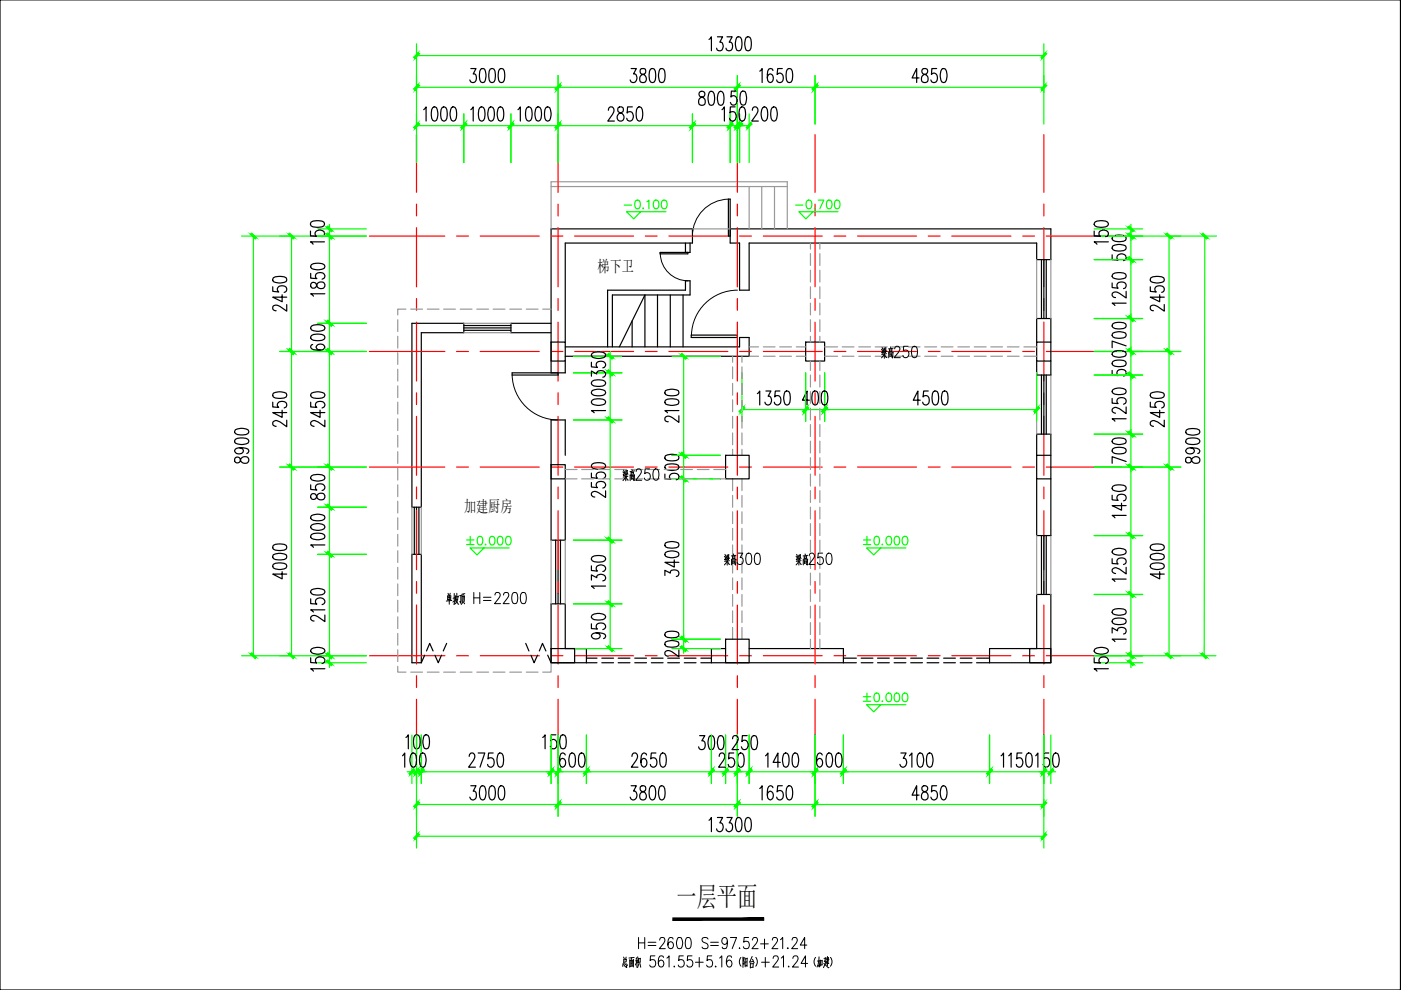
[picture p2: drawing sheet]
<svg xmlns="http://www.w3.org/2000/svg" width="297mm" height="210mm" viewBox="0 0 297 210" stroke-linecap="round" stroke-linejoin="round" font-family="sans-serif">
<defs><g id="words">
<text font-size="5.7" x="143.4" y="192">一层平面</text>
<g font-size="4.9" fill="#0f0">
<text x="131.2" y="45.5">-0.100</text>
<text x="167.6" y="45.5">-0.700</text>
<text x="97.7" y="116.8">±0.000</text>
<text x="181.7" y="116.8">±0.000</text>
<text x="181.7" y="149.9">±0.000</text>
</g>
<g font-size="3.4">
<text x="126.7" y="57.7">梯下卫</text>
<text x="98.4" y="108.6">加建厨房</text>
</g>
</g></defs>
<!-- layer: WALL -->
<g fill="none" stroke="#000" stroke-width=".25">
<path d="M0 0h296.9v209.9h-296.9zM145.3 51.5v2h1v-2M154.8 48.5h68v6.5h-3v-3.5h-61v10h-2v-10h-2zM87.3 68.6h11v1.9h-9v37h-2zM116.8 72.5h3v4.1h-3zM116.8 68.6h-8.5v1.9h8.5M119.8 72.5v-21h27v-3h-30v30.6h3v-2.5M119.8 73.5h37v-1.9h2v3.9h-39M128.8 73.5v-12h16.5v-2h1v3h-16.5v11M170.8 72.5h4v4.1h-4zM219.8 72.5h3v4.1h-3zM219.8 72.5v-5h3v5"/>
<path d="M219.8 76.6v2.9h3v-2.9M116.8 98.5h3v3h-3zM119.8 96.5v-7.5h-3v25.5h3v-13M153.8 96.5h5v5h-5zM219.8 96.5h3v5h-3zM219.8 96.5v-4.5h3v4.5M87.3 117.5h2v23h-2zM219.8 101.5v12.1h3v-12.1M116.8 137.5h5v3h-5zM116.8 128h3v9.5h4.5v3h-7.5zM153.8 135.5h5v5h-5zM153.8 137.5h-3v3h28v-3h-20"/>
<path d="M218.3 137.5h4.5v3h-4.5zM219.8 126h3v14.5h-13v-3h10z"/>
</g>
<!-- layer: STAIR -->
<path d="M131.3 73.5l5.4-11v11M134 68v5.5M139.4 62.5v11M142.1 62.5v11M144.8 62.5v11" fill="none" stroke="#000" stroke-width=".25"/>
<g fill="none" stroke="#f00" stroke-width=".25">
<path d="M88.3 28.5v12.3M118.3 28.5v12.3M156.3 28.5v12.3M172.8 28.5v12.3M221.3 28.5v12.3M78.3 50.1h16M88.3 43.3v2.5M88.3 48.3v12.5M96.8 50.1h2.5M101.8 50.1h12.5M116.8 50.1h2.5M118.3 43.3v2.5"/>
<path d="M118.3 48.3v12.5M121.8 50.1h12.5M136.8 50.1h2.5M141.8 50.1h12.5M156.3 43.3v2.5M156.3 48.3v12.5M156.8 50.1h2.5M161.8 50.1h12.5M172.8 48.3v12.5M176.8 50.1h2.5M181.8 50.1h12.5M196.8 50.1h2.5"/>
<path d="M201.8 50.1h12.5M216.8 50.1h2.5M221.3 43.3v2.5M221.3 48.3v12.5M221.8 50.1h16M78.3 74.5h16M88.3 63.3v2.5M88.3 68.3v12.5M96.8 74.5h2.5M101.8 74.5h12.5M116.8 74.5h2.5M118.3 63.3v2.5"/>
<path d="M118.3 68.3v12.5M121.8 74.5h12.5M136.8 74.5h2.5M141.8 74.5h12.5M156.3 63.3v2.5M156.3 68.3v12.5M156.8 74.5h2.5M161.8 74.5h12.5M172.8 63.3v2.5M172.8 68.3v12.5M176.8 74.5h2.5M181.8 74.5h12.5"/>
<path d="M196.8 74.5h2.5M201.8 74.5h12.5M216.8 74.5h2.5M221.3 63.3v2.5M221.3 68.3v12.5M221.8 74.5h16M78.3 99h16M88.3 83.3v2.5M88.3 88.3v12.5M96.8 99h2.5M101.8 99h12.5M116.8 99h2.5"/>
<path d="M118.3 83.3v2.5M118.3 88.3v12.5M121.8 99h12.5M136.8 99h2.5M141.8 99h12.5M156.3 83.3v2.5M156.3 88.3v12.5M156.8 99h2.5M161.8 99h12.5M172.8 83.3v2.5M172.8 88.3v12.5M176.8 99h2.5"/>
<path d="M181.8 99h12.5M196.8 99h2.5M201.8 99h12.5M216.8 99h2.5M221.3 83.3v2.5M221.3 88.3v12.5M221.8 99h16M88.3 103.3v2.5M88.3 108.3v12.5M118.3 103.3v2.5M118.3 108.3v12.5M156.3 103.3v2.5"/>
<path d="M156.3 108.3v12.5M172.8 103.3v2.5M172.8 108.3v12.5M221.3 103.3v2.5M221.3 108.3v12.5M78.3 139h16M88.3 123.3v2.5M88.3 128.3v12.5M96.8 139h2.5M101.8 139h12.5M116.8 139h2.5M118.3 123.3v2.5"/>
<path d="M118.3 128.3v12.5M121.8 139h12.5M136.8 139h2.5M141.8 139h12.5M156.3 123.3v2.5M156.3 128.3v12.5M156.8 139h2.5M161.8 139h12.5M172.8 123.3v2.5M172.8 128.3v12.5M176.8 139h2.5M181.8 139h12.5"/>
<path d="M196.8 139h2.5M201.8 139h12.5M216.8 139h2.5M221.3 123.3v2.5M221.3 128.3v12.5M221.8 139h16M88.3 143.3v2.5M88.3 148.3v12.2M118.3 143.3v2.5M118.3 148.3v12.2M156.3 143.3v2.5M156.3 148.3v12.2"/>
<path d="M172.8 143.3v2.5M172.8 148.3v12.2M221.3 143.3v2.5M221.3 148.3v12.2"/>
</g>
<g fill="none" stroke="#989898" stroke-width=".25">
<path d="M116.8 39.6h50.1M158.8 39.6v8.9M161.5 39.6v8.9M164.2 39.6v8.9M116.8 48.5v-10h50.1v10M146.8 48.5h8M171.8 51.5v1.3M171.8 53.8v2.5M171.8 57.3v2.5M173.8 51.5v1.3M173.8 53.8v2.5M173.8 57.3v2.5"/>
<path d="M219.8 55v12.5M222.8 55v12.5M84.3 67.8v2.5M84.3 71.3v2.5M84.3 74.8v2.5M84.3 78.3v2.5M86.1 65.5h-1.8v1.3M87.1 65.5h2.5M90.6 65.5h2.5M94.1 65.5h2.5M97.6 65.5h2.5M98.3 70.5h10"/>
<path d="M98.3 68.6h10M101.1 65.5h2.5M104.6 65.5h2.5M108.1 65.5h2.5M111.6 65.5h2.5M115.1 65.5h1.7M155.3 75.5v1.3M155.3 77.8v2.5M157.3 75.5v1.3M157.3 77.8v2.5M158.8 75.5h2M158.8 73.5h2"/>
<path d="M161.8 75.5h2.5M161.8 73.5h2.5M165.3 75.5h2.5M165.3 73.5h2.5M168.8 75.5h2M168.8 73.5h2M171.8 60.8v2.5M171.8 64.3v2.5M171.8 67.8v2.5M171.8 71.3v1.2M171.8 76.6v1.9M171.8 79.5v2.6"/>
<path d="M173.8 60.8v2.5M173.8 64.3v2.5M173.8 67.8v2.5M173.8 71.3v1.2M173.8 76.6v1.9M173.8 79.5v2.6M174.8 75.5h2.8M174.8 73.5h2.8M178.6 75.5h2.5M178.6 73.5h2.5M182.1 75.5h2.5M182.1 73.5h2.5"/>
<path d="M185.5 75.5h2.6M185.5 73.5h2.6M189.1 75.5h2.5M189.1 73.5h2.5M192.6 75.5h2.5M192.6 73.5h2.5M196 75.5h2.6M196 73.5h2.6M199.6 75.5h2.5M199.6 73.5h2.5M203.1 75.5h2.5M203.1 73.5h2.5"/>
<path d="M206.5 75.5h2.6M206.5 73.5h2.6M210.1 75.5h2.5M210.1 73.5h2.5M213.6 75.5h2.5M213.6 73.5h2.5M217.1 75.5h2.7M217.1 73.5h2.7M219.8 79.5v12.5M222.8 79.5v12.5M84.3 81.8v2.5M84.3 85.3v2.5"/>
<path d="M84.3 88.8v2.5M84.3 92.3v2.5M84.3 95.8v2.5M84.3 99.3v2.5M119.8 99.5h2.5M123.3 99.5h2.5M126.8 99.5h2.5M130.3 99.5h2.5M133.8 99.5h2.5M137.3 99.5h2.5M140.8 99.5h2.5M144.3 99.5h2.5"/>
<path d="M147.8 99.5h2.5M151.3 99.5h2.5M155.3 81.3v2.5M155.3 84.8v2.5M155.3 88.3v2.5M155.3 91.8v2.5M155.3 95.3v1.2M157.3 81.3v2.5M157.3 84.8v2.5M157.3 88.3v2.5M157.3 91.8v2.5M157.3 95.3v1.2"/>
<path d="M171.8 83v2.5M171.8 86.5v2.5M171.8 90v2.6M171.8 93.5v2.5M171.8 97v2.5M173.8 83v2.5M173.8 86.5v2.5M173.8 90v2.6M173.8 93.5v2.5M173.8 97v2.5M84.3 102.8v2.5M84.3 106.3v2.5"/>
<path d="M84.3 109.8v2.5M84.3 113.3v2.5M84.3 116.8v2.5M87.3 107.5v10M89.3 107.5v10M116.8 114.5v13.5M119.8 114.5v13.5M119.8 101.5h2.5M123.3 101.5h2.5M126.8 101.5h2.5M130.3 101.5h2.5M133.8 101.5h2.5"/>
<path d="M137.3 101.5h2.5M140.8 101.5h2.5M144.3 101.5h2.5M147.8 101.5h2.5M151.3 101.5h2.5M155.3 101.5v2.5M155.3 105v2.5M155.3 108.5v2.5M155.3 112v2.5M155.3 115.5v2.5M155.3 119v2.5M157.3 101.5v2.5"/>
<path d="M157.3 105v2.5M157.3 108.5v2.5M157.3 112v2.5M157.3 115.5v2.5M157.3 119v2.5M171.8 100.5v2.6M171.8 104v2.5M171.8 107.5v2.5M171.8 111v2.6M171.8 114.5v2.5M171.8 118v2.5M173.8 100.5v2.6"/>
<path d="M173.8 104v2.5M173.8 107.5v2.5M173.8 111v2.6M173.8 114.5v2.5M173.8 118v2.5M219.8 113.6v12.4M222.8 113.6v12.4M84.3 120.3v2.5M84.3 123.8v2.5M84.3 127.3v2.5M84.3 130.8v2.5M84.3 134.3v2.5"/>
<path d="M84.3 137.8v2.5M155.3 122.5v2.5M155.3 126v2.5M155.3 129.5v2.5M155.3 133v2.5M157.3 122.5v2.5M157.3 126v2.5M157.3 129.5v2.5M157.3 133v2.5M171.8 121.5v2.6M171.8 125v2.5M171.8 128.5v2.5"/>
<path d="M171.8 132v2.5M171.8 135.5v2M173.8 121.5v2.6M173.8 125v2.5M173.8 128.5v2.5M173.8 132v2.5M173.8 135.5v2M84.3 141.3v1.2h1.8M87.1 142.5h2.5M90.6 142.5h2.5M94.1 142.5h2.5M97.6 142.5h2.5"/>
<path d="M101.1 142.5h2.5M104.6 142.5h2.5M108.1 142.5h2.5M111.6 142.5h2.5M116.8 140.5v2h-1.7"/>
</g>
<!-- layer: WINDOW -->
<g fill="none" stroke="#000" stroke-width=".25">
<path d="M140 53.5h5.8v.3h-5.8zM154.4 42.2h.4v7.9h-.4zM220.8 55v12.5M221.3 55v12.5M221.8 55v12.5M98.3 69.5h10M98.3 70h10M98.3 69h10M108.6 79.1h9.7v.4h-9.7zM146.6 71h9.7v.6h-9.7zM220.8 79.5v12.5M221.3 79.5v12.5"/>
<path d="M221.8 79.5v12.5M87.8 107.5v10M88.3 107.5v10M88.8 107.5v10M117.8 114.5v13.5M118.3 114.5v13.5M118.8 114.5v13.5M220.8 113.6v12.4M221.3 113.6v12.4M221.8 113.6v12.4M90 138.9l-.7 1.6M90.4 138l.7-1.6 .7 1.6"/>
<path d="M92.2 138.9l.7 1.6 .7-1.6M94.7 136.4l-.7 1.6M111.5 136.4l.6 1.6M112.6 138.9l.6 1.6 .8-1.6M114.3 138l.7-1.6 .7 1.6M116.1 138.9l.7 1.6M124.3 139.5h2.3M127.6 139.5h2.5M131.1 139.5h2.5M134.6 139.5h2.5M138.1 139.5h2.5M141.6 139.5h2.5"/>
<path d="M145.1 139.5h2.5M148.6 139.5h2.2M178.8 139.5h2.8M182.6 139.5h2.5M186.1 139.5h2.5M189.6 139.5h2.5M193.1 139.5h2.5M196.6 139.5h2.5M200.1 139.5h2.5M203.6 139.5h2.5M207.1 139.5h2.7M124.3 140.5h2.3"/>
<path d="M127.6 140.5h2.5M131.1 140.5h2.5M134.6 140.5h2.5M138.1 140.5h2.5M141.6 140.5h2.5M145.1 140.5h2.5M148.6 140.5h2.2M178.8 140.5h2.8M182.6 140.5h2.5M186.1 140.5h2.5M189.6 140.5h2.5M193.1 140.5h2.5"/>
<path d="M196.6 140.5h2.5M200.1 140.5h2.5M203.6 140.5h2.5M207.1 140.5h2.7"/>
</g>
<path d="M140 53.8a5.9 5.9 0 0 0 5.9 5.7M154.4 42.2a7.8 7.8 0 0 0-7.6 7.8M108.6 79.5a9.8 9.8 0 0 0 9.7 9.5M156.4 61.5a9.8 9.8 0 0 0-9.8 9.5" fill="none" stroke="#000" stroke-width=".21"/>
<g fill="none" stroke="#000" stroke-width=".21">
<path d="M186.9 74.1l.2 .2M187 73.7l.1 .3M187.2 74.1l-.1 .8-.2-.3M187.4 74.1l-.2 .4M187.5 74.8v1.2M187.6 73.8l-.4 1.1M187.8 73.8h-.4M187.8 74.2l.2 .4M187.8 73.7l-.1 1.1-.1-.3M188 75l-1.1 .2M188 75.8h-.1l-.4-.7-.6 .8M188.4 74.6v1.3"/>
<path d="M188.6 74.1v.6M188.7 75v.6M188.8 73.5l.1 .3M189.1 75l-.1 .5M189.1 75.5h-.4M189.1 75.1h-.4M189.1 74.1v.4M189.1 74.2h-.5M189.1 74.5l-.5 .1M189.3 74.8l-.9 .1M189.4 74.6l-.2 1.3-.1-.3M189.4 73.8l-1 .2"/>
<path d="M189.7 74l.3-.6a.63 .63 0 0 1 .8 .5l-.3 .8-.9 1.1h1.3M192.5 73.4h-.9l-.1 1a.75 .75 0 0 1 1.2 .6 .75 .75 0 0 1-1.1 .7l-.2-.3M193.5 73.5l.5-.1a1.15 1.15 0 0 1 .5 1.4l-.2 .9-.5 .1a1.17 1.17 0 0 1-.5-1.4zM132.2 99.7l.1 .3M132.8 99.8l-.4 1.1M133 99.7l-.1 1.1-.1-.3M133 99.8h-.4M134 99.6l.1 .2M134.5 99.8l-.9 .2M134.9 100l.1-.4a.59 .59 0 0 1 .8-.1 .59 .59 0 0 1 .1 .8l-1.1 1.5h1.3M137.7 99.4h-.9l-.1 1a.75 .75 0 0 1 1.2 .6 .75 .75 0 0 1-1.1 .7l-.2-.3M138.7 99.5l.4-.1a1.15 1.15 0 0 1 .6 1.4l-.3 .9-.4 .1a1.75 1.75 0 0 1-.3-2.3z"/>
<path d="M132.1 100l.1 .3M132.4 100l-.2 .9-.1-.3M132.6 100l-.1 .5M132.7 101.1l-.6 .8M132.7 100.8v1.2M132.7 101.1l.4 .7h.1M133 100.2l.1 .4M133.1 101l-1 .1M133.6 100.6v1.3M133.8 100.1v.6M133.9 101v.6M134.2 101.1h-.3"/>
<path d="M134.3 101l-.1 .4M134.3 100.2h-.5M134.3 101.5h-.4M134.3 100.1v.4M134.3 100.5l-.5 .1M134.5 100.6v1.3l-.3-.3M134.5 100.8l-.9 .1M153.6 118l.2 .2M153.7 117.5l.1 .4M153.9 118l-.1 .8-.2-.3M154.1 118l-.1 .4M154.2 119l-.6 .8"/>
<path d="M154.2 118.6v1.2M154.2 119l.4 .6h.1M154.3 117.7l-.4 1.1M154.5 118.1l.1 .3M154.5 117.6l-.1 1.1-.1-.3M154.5 117.7h-.4M154.6 118.9l-1 .1M155.1 118.5v1.3M155.3 118v.6M155.4 118.9v.6M155.5 117.4l.1 .3M155.7 119h-.3"/>
<path d="M155.8 118.9l-.1 .4M155.8 118l-.5 .1M155.8 119.4h-.4M155.8 118v.4M155.8 118.4l-.5 .1M156 118.5v1.3l-.3-.3M156 117.7l-.9 .2M156 118.6l-.9 .2M156.5 117.3h1l-.6 .9a.71 .71 0 0 1 .6 1.1 .71 .71 0 0 1-1.2-.1M158.4 117.4l.4-.1a1.17 1.17 0 0 1 .6 1.4l-.3 .9-.4 .1a1.15 1.15 0 0 1-.6-1.4zM160.2 117.4l.5-.1a1.17 1.17 0 0 1 .5 1.4l-.2 .9-.5 .1a1.73 1.73 0 0 1-.3-2.3zM168.8 118l.2 .2"/>
<path d="M168.9 117.5l.1 .4M169.1 118l-.1 .8-.2-.3M169.3 118l-.1 .4M169.4 119l-.6 .8M169.4 118.6v1.2M169.4 119l.4 .6h.1M169.5 117.7l-.4 1.1M169.7 118.1l.1 .3M169.7 117.6l-.1 1.1-.1-.3M169.7 117.7h-.4M169.8 118.9l-1 .1M170.3 118.5v1.3"/>
<path d="M170.5 118v.6M170.6 118.9v.6M170.7 117.4l.1 .3M170.9 119h-.3M171 118.9l-.1 .4M171 118l-.5 .1M171 119.4h-.4M171 118v.4M171 118.4l-.5 .1M171.2 118.5v1.3l-.3-.3M171.2 117.7l-.9 .2M171.2 118.6l-.9 .2"/>
<path d="M171.6 117.9l.1-.4a.58 .58 0 0 1 .8-.1 .58 .58 0 0 1 .1 .8l-1.1 1.5h1.3M174.4 117.3h-.9l-.1 1a.64 .64 0 0 1 1.1 .1 .76 .76 0 0 1-.1 1.1 .76 .76 0 0 1-1 0l-.1-.3M175.4 117.4l.5-.1a1.17 1.17 0 0 1 .5 1.4l-.3 .9-.4 .1a1.73 1.73 0 0 1-.3-2.3zM94.9 126.3v.9M94.9 126.4l.7-.1v.8h-.7M95 125.8l.1 .5M95.2 126.4v1.7M95.5 125.8l-.2 .5M95.5 126.7h-.5M95.8 127.3l-1.2 .1M96.3 125.8v1.7M96.5 127.4l-.5 .2"/>
<path d="M96.5 126.7l-.4 .1M96.6 126.3l-.1 1.3-.3 .6M96.7 127.3l.5 .8M96.9 125.8v1.3M97 127.1h-.4M97.1 127l-.4 .9-.3 .2M97.2 126.5h-.6M97.2 126.4l-.1 .4M97.7 126.3v1.6l-.2-.4M97.9 126.2l-.4 .1M98 126.4v1.1M98.2 126.6l-.1 1.2-.3 .4"/>
<path d="M98.2 126l-.1 .5M98.2 127.6l.3 .4M98.5 126.4l-.5 .1M98.5 126.3l-.1 1.2M98.6 125.9l-.7 .1M100.5 125.6v2.4M100.5 126.8h1.2M101.7 125.6v2.4M102.5 126.6h1.6M102.5 127.3h1.6M104.9 126.2l.4-.6h.4l.3 .2a.83 .83 0 0 1-.3 1l-.8 1.2h1.2M106.8 126.2v-.4a.58 .58 0 0 1 1 0 .83 .83 0 0 1-.2 1l-.9 1.2h1.2"/>
<path d="M108.8 125.7l.4-.1a1.08 1.08 0 0 1 .6 1.4l-.3 .9-.4 .1a1.15 1.15 0 0 1-.6-1.4zM110.6 125.7l.5-.1a1.13 1.13 0 0 1 .5 1.4l-.3 .9-.4 .1a1.15 1.15 0 0 1-.6-1.4zM135.4 198.8v2.3M135.4 199.9h1.3M136.7 198.8v2.3M137.4 199.8h1.7M139.9 199.3l.1-.3a.58 .58 0 0 1 .9 0 .9 .9 0 0 1-.2 1l-.9 1.1h1.3M142.7 199.1a.53 .53 0 0 0-.8-.2 2.15 2.15 0 0 0 0 2.2 .55 .55 0 0 0 .8-.3 .74 .74 0 0 0-.5-1.1l-.5 .3-.1 .4M143.7 198.9l.5-.1a1.48 1.48 0 0 1 .4 1.9l-.2 .4h-.4a1.38 1.38 0 0 1-.4-1.9zM145.5 198.9l.5-.1a1.15 1.15 0 0 1 .6 1.3l-.3 1h-.5a1.08 1.08 0 0 1-.5-1.3zM150.1 199.1a.64 .64 0 0 0-.8-.3 .64 .64 0 0 0-.4 .8l.8 .4a.61 .61 0 0 1 .4 .8 .61 .61 0 0 1-.8 .3l-.5-.3M150.7 199.8h1.6"/>
<path d="M154.2 199.6a.64 .64 0 0 1-.6 .7 .72 .72 0 0 1-.5-.9 .72 .72 0 0 1 .9-.5 2.26 2.26 0 0 1 0 2.2 .56 .56 0 0 1-.9-.3M154.9 198.8h1.3l-1 2.3M158.7 198.8h-.9l-.1 1a.7 .7 0 0 1 .9-.1 .7 .7 0 0 1 .3 .8 .65 .65 0 0 1-.5 .6 .65 .65 0 0 1-.8-.4M159.5 199.3l.4-.5h.4l.2 .2a.9 .9 0 0 1-.1 1l-1 1.1h1.3M162.1 199.1v2M163.7 199.3l.4-.5h.4l.3 .2a.83 .83 0 0 1-.3 1l-.8 1.1h1.2M165.5 199.2l.4-.4v2.3M167.9 199.3l.1-.3a.58 .58 0 0 1 1 0 .9 .9 0 0 1-.2 1l-.9 1.1h1.2M132.1 204.3l-.1 .6M132.2 204.4l.2 .4 .5 .3-.1-.4M132.2 202.9l.2 .4M132.2 203.4v.8"/>
<path d="M132.5 204.2l.1 .3M132.8 202.9l-.2 .5M132.8 203.4v.5l-.6 .1M132.8 203.4l-.6 .1M132.8 204.4l.3 .3M133.5 203.5v1.6M133.8 203.6v1.2M133.9 203l-.1 .6M134 203.9l-.2 .1M134 204.3l-.2 .1M134.1 203.6l-.1 1.2M134.3 204.8l-.8 .1"/>
<path d="M134.3 203.6l-.8 .1M134.3 203.4v1.6M134.5 203l-1.2 .1M135 203.7l-.3 .9M135 203.8l.3 .3M135 203.1v2M135.2 202.9l-.4 .4M135.3 203.6l-.6 .1M135.4 203.1v1M135.5 204.3l-.3 .9M135.7 204.3l.1 .8M135.8 203.2l-.4 .1"/>
<path d="M135.8 203.2l-.1 .8-.3 .1M137.4 200.5h1.7M138.9 202.7h-1l-.1 1a.7 .7 0 0 1 .9-.2 .7 .7 0 0 1 .3 .9 .65 .65 0 0 1-.5 .6 .65 .65 0 0 1-.7-.4M140.7 203a.53 .53 0 0 0-.8-.3 2.15 2.15 0 0 0 0 2.2 .55 .55 0 0 0 .8-.2 .74 .74 0 0 0-.6-1.1l-.4 .3-.1 .4M141.4 203.1l.5-.4v2.3M143 204.8l-.1 .1h.1M144.9 202.7h-.9l-.1 1a.73 .73 0 0 1 1 .1 .73 .73 0 0 1 0 1 .73 .73 0 0 1-1 0l-.1-.2M146.7 202.7h-.9l-.1 1a.73 .73 0 0 1 1 .1 .73 .73 0 0 1 0 1 .73 .73 0 0 1-1 0l-.1-.2M147.4 204h1.7M148.3 203v2M150.7 200.5h1.6M150.9 202.7h-.9l-.1 1a.7 .7 0 0 1 .9-.2 .7 .7 0 0 1 .3 .9 .65 .65 0 0 1-.5 .6 .65 .65 0 0 1-.8-.4"/>
<path d="M151.7 204.8l-.1 .1h.2M152.6 203.1l.4-.4v2.3M155.1 203a.51 .51 0 0 0-.8-.3 1.58 1.58 0 0 0 .3 2.3 .75 .75 0 0 0 .6-.7 .75 .75 0 0 0-.6-.7l-.5 .3-.1 .4M156.8 200.9l-.1 .2h.2M157.1 203a1.47 1.47 0 0 0 0 1.9M157.5 202.9v2.2M157.7 203.1h-.2M157.8 203l-.2 .6 .2 .3-.1 .6-.1-.3M158 203.1v1.9M158.3 203.9l-.3 .1M158.4 204.7l-.4 .1M158.4 203.2l-.4 .1"/>
<path d="M158.4 203.1v1.8M159.1 204.2v1M159.5 202.8l-.5 1.2M159.6 203.4l.3 .7M159.7 205.1h-.6M159.7 204.3l-.6 .1M159.7 204.2l-.1 .9M159.8 203.8l-.9 .2M160.2 203a1.47 1.47 0 0 1 0 1.9M161.2 200.1h1.7M161.5 204h1.6M162.3 203v2"/>
<path d="M163.9 203.2l.1-.3a.58 .58 0 0 1 .9 0 .83 .83 0 0 1-.2 1l-.9 1.1h1.3M165.7 203.1l.4-.4v2.3M167 200.9l-.1 .2h.2M167.2 204.8l-.1 .1h.2M168.1 203.2l.1-.3 .3-.2h.4l.2 .2a.9 .9 0 0 1-.1 1l-1 1.1h1.3M171.1 200.4h-1.4l.9-1.6v2.3M171.2 204.3h-1.4l1-1.6v2.3M172.9 203a1.47 1.47 0 0 0 0 1.9M173.4 204.7l-.2 .3M173.6 203.8l-.2 .9M173.7 202.9l-.1 .9M173.9 203.6l-.2 1.4-.1-.3"/>
<path d="M173.9 203.7l-.6 .1M174 203.6v1.2M174.3 203.7h-.3M174.3 204.6h-.3M174.3 203.6v1M174.7 204.3l.9 .9 .2-.1M175 203.1l-.3 .1M175 203l-.2 .8M175 203.8l-.2 .1M175.1 203.7l-.5 1.5M175.4 202.8v2M175.6 204l-.4 .1"/>
<path d="M175.6 203.1l-.4 .1M175.6 203v.7M175.6 203.8h-.4M175.7 204.3l-.6 .1M175.8 203.4l-.7 .1M176.1 203a1.47 1.47 0 0 1 0 1.9"/>
</g>
<!-- layer: PUB_DIM -->
<g fill="none" stroke="#0f0" stroke-width=".25">
<path d="M88.3 9.3v25.2M88.3 18.5h133M88.3 11.8h133M118.3 16v18.5M156.3 16v18.5M172.8 16v10.3M221.3 9.3v17M88.3 26.6h66.5M98.3 24.1v10.4M108.3 24.1v10.4M146.8 24.1v10.4M153.8 26.6h3.5"/>
<path d="M154.8 24.1v10.4M155.3 26.6h3.5M156.8 24.1v10.4M158.8 24.1v10.4M51.2 50.1h26.5M53.7 50.1v88.9M61.8 50.1v88.9M67.4 48.5h10.3M69.8 47.6v21M232 50.1h25.9M232 55h10.3M232 48.5h10.3"/>
<path d="M239.8 49v7M239.8 47.6v3.4M239.8 55v12.5M247.9 50.1v88.9M255.4 50.1l-.1 88.9M59.3 74.5h18.4M67.4 68.6h10.3M69.8 67.5v8M69.8 74.5v67M121.6 79.1h10.3M121.6 75.5h10.3M129.4 74.5v5.5"/>
<path d="M129.4 79.1v58.4M142.5 75.5h10.2M144.9 75.5v21M157.3 79.1v10.2M170.8 79.1v10.2M174.8 79.1v10.2M219.8 79.1v10.2M232 74.5h18.4M232 67.5h10.3M232 79.5h10.3M239.8 66.5v9M239.8 73.5v7"/>
<path d="M239.8 79.5v12.5M59.3 99h18.4M121.6 89h10.3M142.5 96.5h10.2M144.9 95.5v7M157.3 86.8h13.5M169.8 86.8h6M174.8 86.8h45M232 99h18.4M232 92h10.3M239.8 91v9M239.8 99v42.5"/>
<path d="M67.4 107.5h10.3M67.4 117.5h10.3M121.6 114.5h10.3M142.5 101.5h10.2M144.9 101.5v34M232 113.6h10.3M51.2 139h26.5M121.6 137.5h10.3M121.6 128h10.3M142.5 137.5h10.2M142.5 135.5h10.2M144.9 134.5v4"/>
<path d="M232 139h25.8M232 126h10.3M67.4 140.5h10.3M87.3 155.8v10.3M88.3 155.8v24M89.3 155.8v10.3M116.8 155.8v10.3M118.3 155.8v17.3M124.3 155.8v10.3M150.8 155.8v10.3M153.8 155.8v10.3M156.3 155.8v17.3"/>
<path d="M158.8 155.8v10.3M172.8 155.8v17.3M178.8 155.8v10.3M209.8 155.8v10.3M221.3 155.8v24M222.8 155.8v10.3M232 140.5h10.3M86.3 163.6h3M87.3 163.6h32M88.3 170.6h133M88.3 177.3h133M117.3 163.6h8"/>
<path d="M124.3 163.6h29.5M152.8 163.6h4.5M156.3 163.6h16.5M171.8 163.6h8M178.8 163.6h42.5M220.3 163.6h3.5"/>
</g>
<!-- layer: 0 -->
<g fill="#0f0" stroke="#0f0" stroke-width=".21">
<path d="M88.7 169.9l-.7 1.3 1-1zM88.7 169.9l-.7 1.3-.3-.2z"/>
<path d="M117.7 171l.3 .2 .7-1.3zM118.7 169.9l.3 .3-1 1z"/>
<path d="M118.7 169.9l-.7 1.3 1-1zM118.7 169.9l-.7 1.3-.3-.2z"/>
<path d="M155.7 171l.3 .2 .7-1.3zM156.7 169.9l.3 .3-1 1z"/>
<path d="M156.7 169.9l-.7 1.3 1-1zM156.7 169.9l-.7 1.3-.3-.2z"/>
<path d="M172.2 171l.3 .2 .7-1.3zM173.2 169.9l.2 .3-.9 1z"/>
<path d="M173.2 169.9l-.7 1.3 .9-1zM173.2 169.9l-.7 1.3-.3-.2z"/>
<path d="M221.7 169.9l-1 1.1 .2 .2zM221.7 169.9l.3 .3-1.1 1z"/>
<path d="M247.5 73.9l-.3 .3 1.3 .7zM247.2 74.2l1.3 .7-.3 .3z"/>
<path d="M247.2 49.7l1 1 .3-.3zM247.2 49.7l.3-.3 1 1z"/>
<path d="M247.2 98.7l1.3 .7-1-1zM247.2 98.7l1.3 .7-.3 .3z"/>
<path d="M247.2 74.2l1 1 .3-.3zM247.2 74.2l.3-.3 1 1z"/>
<path d="M247.2 138.7l1.3 .7-1-1zM247.2 138.7l1.3 .7-.3 .3z"/>
<path d="M247.2 98.7l1 1 .3-.3zM247.2 98.7l.3-.3 1 1z"/>
<path d="M254.9 138.4l-.2 .3 1.2 .7zM254.7 138.7l1.2 .7-.2 .3z"/>
<path d="M254.8 49.7l1 1 .3-.3zM255.1 49.4l1 1-1.3-.7z"/>
<path d="M88.7 176.7l-.7 1.2 1-.9zM88.7 176.7l-.7 1.2-.3-.2z"/>
<path d="M221.7 176.7l-1 1 .2 .2zM221.7 176.7l.3 .3-1.1 .9z"/>
<path d="M223.2 163l-.7 1.3 .9-1zM223.2 163l-.7 1.3-.3-.3z"/>
<path d="M221.7 163l-1 1 .2 .3zM221.7 163l.3 .3-1.1 1z"/>
<path d="M221.7 163l-1 1 .2 .3zM221.7 163l.3 .3-1.1 1z"/>
<path d="M210.2 163l-.7 1.3 .9-1zM210.2 163l-.7 1.3-.3-.3z"/>
<path d="M209.2 164l.3 .3 .7-1.3zM210.2 163l.2 .3-.9 1z"/>
<path d="M179.2 163l-.7 1.3 1-1zM179.2 163l-.7 1.3-.3-.3z"/>
<path d="M179.2 163l-.7 1.3 1-1zM179.2 163l-.7 1.3-.3-.3z"/>
<path d="M172.2 164l.3 .3 .7-1.3zM173.2 163l.2 .3-.9 1z"/>
<path d="M172.2 164l.3 .3 .7-1.3zM173.2 163l.2 .3-.9 1z"/>
<path d="M159.2 163l-.7 1.3 1-1zM159.2 163l-.7 1.3-.3-.3z"/>
<path d="M118.7 163l-.7 1.3 1-1zM118.7 163l-.7 1.3-.3-.3z"/>
<path d="M116.2 164l.3 .3 .7-1.3zM117.2 163l.3 .3-1 1z"/>
<path d="M116.2 164l.3 .3 .7-1.3zM117.2 163l.3 .3-1 1z"/>
<path d="M89.7 163l-.7 1.3 1-1zM89.7 163l-.7 1.3-.3-.3z"/>
<path d="M89.7 163l-.7 1.3 1-1zM89.7 163l-.7 1.3-.3-.3z"/>
<path d="M88.7 163l-1 1 .3 .3zM88.7 163l.3 .3-1 1z"/>
<path d="M88.7 163l-.7 1.3 1-1zM88.7 163l-.7 1.3-.3-.3z"/>
<path d="M87.7 163l-1 1 .3 .3zM87.7 163l.3 .3-1 1z"/>
<path d="M239.1 54.7l1.1 1 .2-.3zM239.1 54.7l.3-.3 1 1z"/>
<path d="M239.1 49.7l1.3 .7-1-1zM239.1 49.7l1.3 .7-.2 .3z"/>
<path d="M239.1 49.7l1.1 1 .2-.3zM239.1 49.7l.3-.3 1 1z"/>
<path d="M239.4 47.9l-.3 .3 1.3 .7zM239.1 48.2l1.3 .7-.2 .3z"/>
<path d="M239.4 66.9l-.3 .3 1.3 .7zM239.1 67.2l1.3 .7-.2 .3z"/>
<path d="M239.1 54.7l1.1 1 .2-.3zM239.1 54.7l.3-.3 1 1z"/>
<path d="M239.1 74.2l1.1 1 .2-.3zM239.1 74.2l.3-.3 1 1z"/>
<path d="M239.4 66.9l-.3 .3 1.3 .7zM239.1 67.2l1.3 .7-.2 .3z"/>
<path d="M239.1 79.2l1.1 1 .2-.3zM239.1 79.2l.3-.3 1 1z"/>
<path d="M239.4 73.9l-.3 .3 1.3 .7zM239.1 74.2l1.3 .7-.2 .3z"/>
<path d="M239.1 91.7l1.3 .7-1-1zM239.1 91.7l1.3 .7-.2 .3z"/>
<path d="M239.1 79.2l1.1 1 .2-.3zM239.1 79.2l.3-.3 1 1z"/>
<path d="M239.1 98.7l1.1 1 .2-.3zM239.1 98.7l.3-.3 1 1z"/>
<path d="M239.1 91.7l1.3 .7-1-1zM239.1 91.7l1.3 .7-.2 .3z"/>
<path d="M239.4 112.9l-.3 .3 1.3 .7zM239.1 113.2l1.3 .7-.2 .3z"/>
<path d="M239.1 98.7l1.1 1 .2-.3zM239.1 98.7l.3-.3 1 1z"/>
<path d="M239.1 125.7l1.3 .7-1-1zM239.1 125.7l1.3 .7-.2 .3z"/>
<path d="M239.1 113.2l1.1 1 .2-.3zM239.1 113.2l.3-.3 1 1z"/>
<path d="M239.1 138.7l1.3 .7-1-1zM239.1 138.7l1.3 .7-.2 .3z"/>
<path d="M239.1 125.7l1.1 1 .2-.3zM239.1 125.7l.3-.3 1 1z"/>
<path d="M239.1 140.2l1.1 1 .2-.3zM239.1 140.2l.3-.3 1 1z"/>
<path d="M239.1 138.7l1.3 .7-1-1zM239.1 138.7l1.3 .7-.2 .3z"/>
<path d="M88.7 17.9l-.7 1.2 1-1zM87.7 18.9l1-1-.7 1.2z"/>
<path d="M117.7 18.9l.3 .2 .7-1.2zM118.7 17.9l.3 .2-1 1z"/>
<path d="M118.7 17.9l-.7 1.2 1-1zM117.7 18.9l1-1-.7 1.2z"/>
<path d="M155.7 18.9l.3 .2 .7-1.2zM156.7 17.9l.3 .2-1 1z"/>
<path d="M156.7 17.9l-.7 1.2 1-1zM155.7 18.9l1-1-.7 1.2z"/>
<path d="M172.2 18.9l.3 .2 .7-1.2zM173.2 17.9l.2 .2-.9 1z"/>
<path d="M173.2 17.9l-.7 1.2 .9-1zM172.2 18.9l1-1-.7 1.2z"/>
<path d="M220.7 18.9l.2 .2 .8-1.2zM221.7 17.9l.3 .2-1.1 1z"/>
<path d="M88.7 11.1l-.7 1.3 1-1zM87.7 12.1l1-1-.7 1.3z"/>
<path d="M220.7 12.1l.2 .3 .8-1.3zM221.7 11.1l.3 .3-1.1 1z"/>
<path d="M219.2 87.2l.3 .3 .7-1.3zM220.2 86.2l.3 .3-1 1z"/>
<path d="M175.2 86.2l-.7 1.3 1-1zM175.2 86.2l-.7 1.3-.3-.3z"/>
<path d="M175.2 86.2l-.7 1.3 1-1zM175.2 86.2l-.7 1.3-.3-.3z"/>
<path d="M171.2 86.2l-1 1 .3 .3zM171.2 86.2l.2 .3-.9 1z"/>
<path d="M171.2 86.2l-1 1 .3 .3zM171.2 86.2l.2 .3-.9 1z"/>
<path d="M157.7 86.2l-.7 1.3 .9-1zM157.7 86.2l-.7 1.3-.3-.3z"/>
<path d="M157.2 26l-.7 1.3 1-1zM156.2 27l1-1-.7 1.3z"/>
<path d="M155.7 27l.3 .3 .7-1.3zM156.7 26l.3 .3-1 1z"/>
<path d="M147.2 26l-.7 1.3 .9-1zM147.2 26l-.7 1.3-.3-.3z"/>
<path d="M154.2 27l.3 .3 .7-1.3zM155.2 26l.2 .3-.9 1z"/>
<path d="M118.7 26l-.7 1.3 1-1zM117.7 27l1-1-.7 1.3z"/>
<path d="M146.2 27l.3 .3 .7-1.3zM147.2 26l.2 .3-.9 1z"/>
<path d="M129 136.9l-.3 .3 1.3 .7zM128.7 137.2l1.3 .7-.2 .3z"/>
<path d="M128.7 127.7l1.1 1 .2-.3zM128.7 127.7l.3-.3 1 1z"/>
<path d="M129 127.4l-.3 .3 1.3 .7zM128.7 127.7l1.3 .7-.2 .3z"/>
<path d="M128.7 114.2l1.1 1 .2-.3zM128.7 114.2l.3-.3 1 1z"/>
<path d="M129 113.9l-.3 .3 1.3 .7zM128.7 114.2l1.3 .7-.2 .3z"/>
<path d="M128.7 88.7l1.1 1 .2-.3zM128.7 88.7l.3-.3 1 1z"/>
<path d="M128.7 88.7l1.3 .7-1-1zM128.7 88.7l1.3 .7-.2 .3z"/>
<path d="M128.7 78.7l1.1 1 .2-.3zM128.7 78.7l.3-.3 1 1z"/>
<path d="M128.7 78.7l1.1 1 .2-.3zM128.7 78.7l.3-.3 1 1z"/>
<path d="M129 74.9l-.3 .3 1.3 .7zM128.7 75.2l1.3 .7-.2 .3z"/>
<path d="M61.4 73.9l-.2 .3 1.2 .7zM61.2 74.2l1.2 .7-.3 .3z"/>
<path d="M61.2 49.7l.9 1 .3-.3zM61.2 49.7l.2-.3 1 1z"/>
<path d="M61.4 98.4l-.2 .3 1.2 .7zM61.2 98.7l1.2 .7-.3 .3z"/>
<path d="M61.2 74.2l.9 1 .3-.3zM61.4 73.9l1 1-1.2-.7z"/>
<path d="M61.4 138.4l-.2 .3 1.2 .7zM61.2 138.7l1.2 .7-.3 .3z"/>
<path d="M61.2 98.7l.9 1 .3-.3zM61.4 98.4l1 1-1.2-.7z"/>
<path d="M69.2 49.7l1 1 .3-.3zM69.2 49.7l.3-.3 1 1z"/>
<path d="M69.5 47.9l-.3 .3 1.3 .7zM69.2 48.2l1.3 .7-.3 .3z"/>
<path d="M69.2 68.2l1.3 .7-1-1zM69.2 68.2l1.3 .7-.3 .3z"/>
<path d="M69.2 49.7l1 1 .3-.3zM69.2 49.7l.3-.3 1 1z"/>
<path d="M69.2 74.2l1 1 .3-.3zM69.2 74.2l.3-.3 1 1z"/>
<path d="M69.2 68.2l1.3 .7-1-1zM69.2 68.2l1.3 .7-.3 .3z"/>
<path d="M69.2 107.2l1.3 .7-1-1zM69.2 107.2l1.3 .7-.3 .3z"/>
<path d="M69.2 98.7l1 1 .3-.3zM69.2 98.7l.3-.3 1 1z"/>
<path d="M69.5 116.9l-.3 .3 1.3 .7zM69.2 117.2l1.3 .7-.3 .3z"/>
<path d="M69.2 107.2l1 1 .3-.3zM69.2 107.2l.3-.3 1 1z"/>
<path d="M69.2 138.7l1.3 .7-1-1zM69.2 138.7l1.3 .7-.3 .3z"/>
<path d="M69.2 117.2l1 1 .3-.3zM69.2 117.2l.3-.3 1 1z"/>
<path d="M69.2 140.2l1 1 .3-.3zM69.2 140.2l.3-.3 1 1z"/>
<path d="M69.2 138.7l1.3 .7-1-1zM69.2 138.7l1.3 .7-.3 .3z"/>
<path d="M69.5 98.4l-.3 .3 1.3 .7zM69.2 98.7l1.3 .7-.3 .3z"/>
<path d="M69.2 74.2l1 1 .3-.3zM69.2 74.2l.3-.3 1 1z"/>
<path d="M144.3 137.2l1 1 .3-.3zM144.6 136.9l1 1-1.3-.7z"/>
<path d="M144.6 134.9l-.3 .3 1.3 .7zM144.3 135.2l1.3 .7-.3 .3z"/>
<path d="M144.6 134.9l-.3 .3 1.3 .7zM144.3 135.2l1.3 .7-.3 .3z"/>
<path d="M144.3 101.2l1 1 .3-.3zM144.6 100.9l1 1-1.3-.7z"/>
<path d="M144.3 101.2l1 1 .3-.3zM144.6 100.9l1 1-1.3-.7z"/>
<path d="M144.6 95.9l-.3 .3 1.3 .7zM144.3 96.2l1.3 .7-.3 .3z"/>
<path d="M144.6 95.9l-.3 .3 1.3 .7zM144.3 96.2l1.3 .7-.3 .3z"/>
<path d="M144.3 75.2l1 1 .3-.3zM144.6 74.9l1 1-1.3-.7z"/>
<path d="M108.7 26l-.8 1.3 1.1-1zM108.7 26l-.8 1.3-.2-.3z"/>
<path d="M117.7 27l.3 .3 .7-1.3zM118.7 26l.3 .3-1 1z"/>
<path d="M98.7 26l-.7 1.3 1-1zM98.7 26l-.7 1.3-.3-.3z"/>
<path d="M108.7 26l-1 1 .2 .3zM108.7 26l.3 .3-1.1 1z"/>
<path d="M88.7 26l-.7 1.3 1-1zM87.7 27l1-1-.7 1.3z"/>
<path d="M98.7 26l-1 1 .3 .3zM98.7 26l.3 .3-1 1z"/>
<path d="M53.1 138.7l1.3 .7-1-1zM53.1 138.7l1.3 .7-.3 .3z"/>
<path d="M53.1 49.7l1 1 .3-.3zM53.1 49.7l.3-.3 1 1z"/>
<path d="M154.2 163l-1 1 .3 .3zM154.2 163l.3 .3-1 1z"/>
<path d="M151.2 163l-.7 1.3 1-1zM151.2 163l-.7 1.3-.3-.3z"/>
<path d="M151.2 163l-1 1 .3 .3zM151.2 163l.3 .3-1 1z"/>
<path d="M124.7 163l-.7 1.3 1-1zM124.7 163l-.7 1.3-.3-.3z"/>
<path d="M124.7 163l-.7 1.3 1-1zM124.7 163l-.7 1.3-.3-.3z"/>
<path d="M117.7 164l.3 .3 .7-1.3zM118.7 163l.3 .3-1 1z"/>
<path d="M156.7 163l-.7 1.3 1-1zM156.7 163l-.7 1.3-.3-.3z"/>
<path d="M154.2 163l-1 1 .3 .3zM154.2 163l.3 .3-1 1z"/>
<path d="M159.2 163l-1 1 .3 .3zM159.2 163l.3 .3-1 1z"/>
<path d="M156.7 163l-.7 1.3 1-1zM156.7 163l-.7 1.3-.3-.3z"/>
<path d="M159.2 26l-1 1 .3 .3zM159.2 26l.3 .3-1 1z"/>
<path d="M157.2 26l-.7 1.3 1-1zM156.2 27l1-1-.7 1.3z"/>
<path d="M154.2 27l.3 .3 .7-1.3zM155.2 26l.2 .3-.9 1z"/>
<path d="M156.7 26l-.7 1.3 1-1zM155.7 27l1-1-.7 1.3z"/>
</g>
<!-- layer: PUB_DIM -->
<g fill="none" stroke="#000" stroke-width=".25">
<path d="M99.8 14.5h1.1l-.6 1.2h.3a1.1 1.1 0 0 1-.2 1.8 .62 .62 0 0 1-.8-.6M101.9 14.7l.5-.2a1.61 1.61 0 0 1 .6 1.7l-.3 1.2-.5 .1a1.44 1.44 0 0 1-.6-1.7zM103.9 14.7l.5-.2a1.44 1.44 0 0 1 .6 1.7l-.3 1.2-.5 .1a1.44 1.44 0 0 1-.6-1.7zM105.9 14.7l.5-.2a1.44 1.44 0 0 1 .6 1.7l-.3 1.2-.5 .1a1.44 1.44 0 0 1-.6-1.7zM133.8 14.5h1.1l-.6 1.2h.3a1 1 0 0 1 .4 1.1 1 1 0 0 1-.9 .7l-.3-.1-.2-.5M135.8 14.7a.75 .75 0 0 0 .6 1.1 .85 .85 0 0 1 .6 1.2 .85 .85 0 0 1-1.2 .4l-.1-.2a1.06 1.06 0 0 1 .9-1.5 .64 .64 0 0 0-.1-1.2zM137.9 14.7l.5-.2a1.44 1.44 0 0 1 .6 1.7l-.3 1.2-.5 .1a1.44 1.44 0 0 1-.6-1.7zM139.9 14.7l.5-.2a1.44 1.44 0 0 1 .6 1.7l-.3 1.2-.5 .1a1.61 1.61 0 0 1-.6-1.7zM148.3 19.5a.67 .67 0 0 0 .2 1 .97 .97 0 0 1 1 .7 .97 .97 0 0 1-.5 1.1 .92 .92 0 0 1-1-1 .92 .92 0 0 1 1.1-.8 .63 .63 0 0 0 .3-.6 .63 .63 0 0 0-.4-.5zM150.3 8.4l.5-.6v3M150.4 19.5l.5-.1a1.52 1.52 0 0 1 .6 1.7l-.3 1.1-.5 .1a1.61 1.61 0 0 1-.6-1.7zM152.1 7.8h1.1l-.6 1.1h.3a1.07 1.07 0 0 1-.2 1.9l-.6-.2-.2-.4"/>
<path d="M152.4 19.5l.5-.1a1.52 1.52 0 0 1 .6 1.7l-.3 1.1-.5 .1a1.52 1.52 0 0 1-.6-1.7zM154.1 7.8h1.1l-.6 1.1h.3a1.1 1.1 0 0 1-.2 1.9 .62 .62 0 0 1-.8-.6M156.1 19.3h-1l-.1 1.3a.65 .65 0 0 1 .6-.3 .65 .65 0 0 1 .6 .4 .94 .94 0 0 1 0 1.2 .94 .94 0 0 1-1.1 .3l-.2-.5M156.2 7.9l.5-.1a1.44 1.44 0 0 1 .6 1.7l-.3 1.1-.5 .2a1.61 1.61 0 0 1-.6-1.7zM157.2 19.4l.5-.1a1.61 1.61 0 0 1 .6 1.7l-.3 1.2-.5 .1a1.44 1.44 0 0 1-.6-1.7zM158.2 7.9l.5-.1a1.44 1.44 0 0 1 .6 1.7l-.3 1.1-.3 .2-.5-.2a3.2 3.2 0 0 1 0-2.7zM161.1 15.1l.5-.6v3M163.9 15l-.1-.3-.4-.2-.4 .2a3.2 3.2 0 0 0 0 2.7l.3 .1a.95 .95 0 0 0 .7-.9 .95 .95 0 0 0-.7-.9l-.5 .4-.1 .4M165.9 14.5h-1l-.1 1.3a.68 .68 0 0 1 .6-.3 .68 .68 0 0 1 .6 .5 .92 .92 0 0 1 0 1.1 .92 .92 0 0 1-1.1 .3l-.2-.5M167 14.7l.5-.2a1.44 1.44 0 0 1 .6 1.7l-.3 1.2-.5 .1a1.44 1.44 0 0 1-.6-1.7zM194.9 16.5h-1.5l1-2v3M195.6 14.7a.7 .7 0 0 0 .1 1 .97 .97 0 0 1 1 .7 .97 .97 0 0 1-.4 1.1 .92 .92 0 0 1-1-1 .92 .92 0 0 1 1.1-.8 .63 .63 0 0 0 .3-.6 .63 .63 0 0 0-.4-.6z"/>
<path d="M198.6 14.5h-1l-.1 1.3a.65 .65 0 0 1 .6-.3 .65 .65 0 0 1 .6 .5 .92 .92 0 0 1 0 1.1 .92 .92 0 0 1-1.1 .3l-.2-.5M199.7 14.7l.5-.2a1.52 1.52 0 0 1 .6 1.7l-.4 1.2-.4 .1a1.52 1.52 0 0 1-.7-1.7zM89.8 23.3l.5-.6v3M91.7 22.8l.5-.1a1.99 1.99 0 0 1 .5 2.4l-.2 .4-.5 .2a1.52 1.52 0 0 1-.6-1.7zM93.7 22.8l.5-.1a1.55 1.55 0 0 1 .6 1.7l-.3 1.1-.5 .2a1.52 1.52 0 0 1-.6-1.7zM95.7 22.8l.5-.1a1.55 1.55 0 0 1 .6 1.7l-.3 1.1-.5 .2a1.99 1.99 0 0 1-.5-2.4zM99.8 23.3l.5-.6v3M101.7 22.8l.5-.1a1.55 1.55 0 0 1 .6 1.7l-.3 1.1-.5 .2a1.52 1.52 0 0 1-.6-1.7zM103.7 22.8l.5-.1a1.55 1.55 0 0 1 .6 1.7l-.3 1.1-.5 .2a1.99 1.99 0 0 1-.5-2.4zM105.7 22.8l.5-.1a1.55 1.55 0 0 1 .6 1.7l-.3 1.1-.5 .2a1.62 1.62 0 0 1-.6-1.7zM109.8 23.3l.5-.6v3M111.7 22.8l.5-.1a1.55 1.55 0 0 1 .6 1.7l-.3 1.1-.5 .2a1.52 1.52 0 0 1-.6-1.7z"/>
<path d="M113.7 22.8l.5-.1a1.55 1.55 0 0 1 .6 1.7l-.3 1.1-.5 .2a1.62 1.62 0 0 1-.6-1.7zM115.7 22.8l.5-.1a1.64 1.64 0 0 1 .6 1.7l-.3 1.1-.5 .2a1.52 1.52 0 0 1-.6-1.7zM129 23.4l.1-.4a.66 .66 0 0 1 .9-.1 .66 .66 0 0 1 .1 .9l-1.2 1.9h1.4M131.1 22.8a.76 .76 0 0 0 .6 1.2 .83 .83 0 0 1 .6 1.1 .83 .83 0 0 1-1.2 .4 1.04 1.04 0 0 1-.2-1.1 1.04 1.04 0 0 1 1-.6 .64 .64 0 0 0-.1-1.1zM134.1 22.7h-1l-.1 1.3a.66 .66 0 0 1 .6-.3 .66 .66 0 0 1 .6 .4 1 1 0 0 1-.8 1.6l-.3-.2-.2-.4M135.2 22.8l.5-.1a1.55 1.55 0 0 1 .6 1.7l-.3 1.1-.5 .2a1.52 1.52 0 0 1-.6-1.7zM153.1 23.3l.5-.6v3M155.9 22.7h-1l-.1 1.3a.65 .65 0 0 1 .6-.3 .65 .65 0 0 1 .6 .4 .99 .99 0 0 1-.8 1.6l-.3-.2-.2-.4M157 22.8l.5-.1a1.55 1.55 0 0 1 .6 1.7l-.3 1.1-.5 .2a1.52 1.52 0 0 1-.6-1.7zM159.5 23.4l.1-.4a.66 .66 0 0 1 .9-.1 .66 .66 0 0 1 .1 .9l-1.2 1.9h1.4M161.7 22.8l.5-.1a1.55 1.55 0 0 1 .6 1.7l-.3 1.1-.5 .2a1.89 1.89 0 0 1-.5-2.4zM163.7 22.8l.5-.1a1.99 1.99 0 0 1 .5 2.4l-.2 .4-.5 .2a1.52 1.52 0 0 1-.6-1.7z"/>
<path d="M58 58.9a3.2 3.2 0 0 1 2.7 0l.1 .5a1.61 1.61 0 0 1-1.7 .6l-1.1-.3-.2-.3zM65.8 49v1l1.3 .1a.66 .66 0 0 1-.3-.6 .66 .66 0 0 1 .4-.6 .94 .94 0 0 1 1.2 0 .94 .94 0 0 1 .3 1.1l-.5 .2M65.9 58v1l1.3 .1a.65 .65 0 0 1-.3-.7 .65 .65 0 0 1 .4-.5 .91 .91 0 0 1 1.1 0 .91 .91 0 0 1 .3 1.1l-.4 .2M66 47.1a3.2 3.2 0 0 1 2.7 0l.1 .5a1.44 1.44 0 0 1-1.7 .6l-1.1-.3-.2-.3zM66 56.1a3.1 3.1 0 0 1 2.7 0l.2 .5a1.62 1.62 0 0 1-1.7 .6l-1.2-.3-.1-.3zM68.8 51.3h-3l.6 .5M232 49v1l1.3 .1a.66 .66 0 0 1-.3-.6 .66 .66 0 0 1 .4-.6 1 1 0 0 1 1.6 .8l-.2 .3-.4 .2M232.2 47.1a3.1 3.1 0 0 1 2.6 0l.2 .5a1.52 1.52 0 0 1-1.7 .6l-1.1-.3-.2-.3zM235 51.3h-3l.6 .5M235.8 54v1l1.3 .1a.68 .68 0 0 1 .1-1.2 .92 .92 0 0 1 1.2 .1 .92 .92 0 0 1 .2 1l-.4 .3M236 52.1a3.1 3.1 0 0 1 2.6 0l.2 .5a1.44 1.44 0 0 1-1.7 .6l-1.1-.3-.2-.3zM236 50.1a3.1 3.1 0 0 1 2.6 0l.2 .5a1.44 1.44 0 0 1-1.7 .6l-1.1-.3-.2-.3z"/>
<path d="M236 58.1a3.1 3.1 0 0 1 2.6 0l.2 .5a1.61 1.61 0 0 1-1.7 .6l-1.1-.3-.2-.3zM244 58.9a3.2 3.2 0 0 1 2.7 0l.1 .5a1.61 1.61 0 0 1-1.6 .6l-1.2-.3-.1-.3zM57.8 60.8v1l1.3 .1a.69 .69 0 0 1 .1-1.2 .94 .94 0 0 1 1.2 0 .94 .94 0 0 1 .3 1.1l-.5 .2M59.8 62.5v1.5l-2-1h3M60.8 64.6v1.4a3.2 3.2 0 0 0-2.4-1.3l-.4 .2-.2 .6 .3 .3 .4 .1M66 60a.66 .66 0 0 0 .3 1.1h.3a1.15 1.15 0 0 0 .7-1 .82 .82 0 0 1 1.2-.3 .82 .82 0 0 1 .1 1.3 1.08 1.08 0 0 1-1.6-.9 .67 .67 0 0 0-1-.2zM66 71.1a3.1 3.1 0 0 1 2.7 0l.2 .5a1.52 1.52 0 0 1-1.7 .6l-1.2-.3-.1-.3zM66 69.1a3.1 3.1 0 0 1 2.7 0l.2 .6a1.99 1.99 0 0 1-2.4 .4l-.5-.2-.1-.2zM66.3 73l-.3 .1-.1 .3 .1 .5a3.1 3.1 0 0 0 2.7 0l.2-.3a.98 .98 0 0 0-1-.6 .98 .98 0 0 0-.9 .6l.4 .5 .5 .1M68.9 62.3h-3l.6 .5M125.4 79.8v-1.1l1.1 .6v-.3a1.05 1.05 0 0 1 1.1-.4 1.05 1.05 0 0 1 .8 .9l-.3 .4-.3 .1M125.4 76.8v1l1.3 .1a.75 .75 0 0 1-.2-.9 .75 .75 0 0 1 .8-.4 .79 .79 0 0 1 .9 .3 .79 .79 0 0 1-.1 1l-.3 .1"/>
<path d="M125.6 74.9a3.1 3.1 0 0 1 2.6 0l.2 .5a1.64 1.64 0 0 1-1.7 .6l-1.1-.3-.2-.3zM235.8 60v1l1.3 .1a.75 .75 0 0 1-.2-.9 .75 .75 0 0 1 .8-.4 .79 .79 0 0 1 .9 .3 .79 .79 0 0 1-.1 1l-.3 .1M235.8 78.5v1l1.3 .1a.75 .75 0 0 1-.2-.8 .75 .75 0 0 1 .8-.5 .79 .79 0 0 1 .9 .3 .79 .79 0 0 1-.1 1l-.3 .1M236 70.6a3.1 3.1 0 0 1 2.6 0l.2 .5a1.44 1.44 0 0 1-1.7 .6l-1.1-.3-.2-.3zM236 68.6a3.1 3.1 0 0 1 2.6 0l.2 .5a1.44 1.44 0 0 1-1.7 .6l-1.1-.3-.2-.3zM236 76.6a3.1 3.1 0 0 1 2.6 0l.2 .5a1.44 1.44 0 0 1-1.7 .6l-1.1-.3-.2-.3zM236 74.6a3.1 3.1 0 0 1 2.6 0l.2 .6a1.61 1.61 0 0 1-1.7 .5l-1.1-.2-.2-.3zM238.8 64.3h-3l.6 .5M238.8 61.8v1.4l-1.4-1a.87 .87 0 0 0-1-.3 .87 .87 0 0 0-.6 .8l.3 .3 .4 .1M238.8 73.3l-3-1v1.4M243.9 60.8v1l1.3 .1a.69 .69 0 0 1 .1-1.2 .94 .94 0 0 1 1.1 0 .94 .94 0 0 1 .3 1.1l-.4 .2M245.9 62.5v1.5l-2-1h2.9"/>
<path d="M246.8 64.6v1.4a3.4 3.4 0 0 0-2.4-1.3l-.4 .2-.1 .6 .2 .3 .5 .1M49.9 97a.66 .66 0 0 0 .3 1.1h.3l.4-.3a.99 .99 0 0 1 .7-.9 .99 .99 0 0 1 1.1 .4 .93 .93 0 0 1-.9 1 .93 .93 0 0 1-.9-1 .64 .64 0 0 0-1-.3zM49.9 93.1a3.1 3.1 0 0 1 2.7 0l.1 .6a1.99 1.99 0 0 1-2.4 .4l-.4-.1-.2-.3zM49.9 91.1a3.1 3.1 0 0 1 2.7 0l.1 .5a1.55 1.55 0 0 1-1.7 .6l-1.1-.3-.2-.3zM50.8 94.9l.7 .3 .1 .3a.96 .96 0 0 1-.9 .7 .96 .96 0 0 1-1-.7 1.37 1.37 0 0 1 1.8-.6l1.1 .3 .1 .5-.4 .5M57.8 85.3v1l1.3 .1a.65 .65 0 0 1-.3-.7 .65 .65 0 0 1 .4-.5 .94 .94 0 0 1 1.2 0 .94 .94 0 0 1 .3 1.1l-.5 .2M58 83.4a3.2 3.2 0 0 1 2.7 0l.1 .5a1.44 1.44 0 0 1-1.7 .6l-1.1-.3-.2-.3zM59.8 87v1.5l-2-1h3M60.8 89.1v1.4a3.8 3.8 0 0 0-2.4-1.3l-.4 .2-.2 .6 .2 .2 .5 .2M65.9 85.3v1l1.3 .1a.65 .65 0 0 1-.3-.7 .65 .65 0 0 1 .4-.5 .91 .91 0 0 1 1.1 0 .91 .91 0 0 1 .3 1.1l-.4 .2M66 83.4a3.1 3.1 0 0 1 2.7 0l.2 .5a1.52 1.52 0 0 1-1.7 .6l-1.2-.3-.1-.3zM67.9 87v1.5l-2-1h3"/>
<path d="M68.9 89.1v1.4l-1.5-1a.99 .99 0 0 0-1.5 .1 .68 .68 0 0 0 .7 .8M125.6 98.4a3.1 3.1 0 0 1 2.6 0l.2 .5a1.99 1.99 0 0 1-2.4 .5l-.4-.2-.2-.3zM125.6 84.9a3.1 3.1 0 0 1 2.6 0l.2 .4a1.64 1.64 0 0 1-1.7 .7l-1.1-.3-.2-.4zM125.6 82.8a3.1 3.1 0 0 1 2.6 0l.2 .5a1.55 1.55 0 0 1-1.7 .6l-1.1-.3-.2-.3zM125.6 80.8a3.1 3.1 0 0 1 2.6 0l.2 .5a1.55 1.55 0 0 1-1.7 .6l-1.1-.3-.2-.3zM128.4 87.1h-3l.6 .4M141.1 98.7a3.2 3.2 0 0 1 2.7 0l.1 .4a1.52 1.52 0 0 1-1.7 .7l-1.1-.4-.1-.3zM141.1 96.6a3.2 3.2 0 0 1 2.7 0l.1 .5a1.44 1.44 0 0 1-1.7 .6l-1.1-.3-.1-.3zM141.1 84.9a3.2 3.2 0 0 1 2.7 0l.1 .2-.1 .6a3.2 3.2 0 0 1-2.7 0l-.1-.4zM141.1 82.8a3.2 3.2 0 0 1 2.7 0l.1 .5a1.44 1.44 0 0 1-1.7 .6l-1.1-.3-.1-.3zM143.9 88.2v1.3a3.1 3.1 0 0 0-2.4-1.3l-.5 .4v.4l.1 .3 .6 .1M143.9 87.1h-2.9l.5 .4"/>
<path d="M160.6 83.5l.5-.6v3M162.4 82.9h1l-.5 1.1h.3a1.03 1.03 0 0 1 .4 1.1 1.03 1.03 0 0 1-.9 .8l-.4-.3-.1-.3M165.4 82.9h-1l-.1 1.3a.69 .69 0 0 1 1.2 .1 .91 .91 0 0 1 0 1.1 .91 .91 0 0 1-1.1 .3l-.2-.4M166.5 83l.5-.1a1.44 1.44 0 0 1 .6 1.7l-.3 1.1-.5 .2a1.99 1.99 0 0 1-.5-2.4zM171.6 84.9h-1.5l1-2v3M172.4 83l.5-.1a1.44 1.44 0 0 1 .6 1.7l-.3 1.1-.5 .2a1.52 1.52 0 0 1-.6-1.7zM174.4 83l.5-.1a1.44 1.44 0 0 1 .6 1.7l-.3 1.1-.5 .2a1.52 1.52 0 0 1-.6-1.7zM195.1 84.9h-1.5l1-2v3M196.8 82.9h-1l-.1 1.3a.69 .69 0 0 1 1.2 .1 .91 .91 0 0 1 0 1.1 .91 .91 0 0 1-1.1 .3l-.2-.4M197.9 83l.5-.1a1.44 1.44 0 0 1 .6 1.7l-.3 1.1-.5 .2a1.52 1.52 0 0 1-.6-1.7zM199.9 83l.5-.1a1.44 1.44 0 0 1 .6 1.7l-.3 1.1-.5 .2a1.62 1.62 0 0 1-.6-1.7zM235.8 84.5v1l1.3 .1a.68 .68 0 0 1 .1-1.2 .92 .92 0 0 1 1.2 0 .92 .92 0 0 1 .2 1.1l-.4 .2"/>
<path d="M236 82.6a2.72 2.72 0 0 1 2.6 0l.2 .5a1.44 1.44 0 0 1-1.7 .6l-1.1-.3-.2-.3zM236 95.1a3.1 3.1 0 0 1 2.6 0l.2 .5a1.44 1.44 0 0 1-1.7 .6l-1.1-.3-.2-.3zM236 93.1a3.1 3.1 0 0 1 2.6 0l.2 .6a1.61 1.61 0 0 1-1.7 .5l-1.1-.2-.2-.3zM238.8 88.8h-3l.6 .5M238.8 86.3v1.4l-1.4-1a.99 .99 0 0 0-1.6 .1 .68 .68 0 0 0 .7 .8M238.8 97.8l-3-1v1.4M243.9 85.3v1l1.3 .1a.65 .65 0 0 1-.4-.7 .65 .65 0 0 1 .5-.5 .94 .94 0 0 1 1.1 0 .94 .94 0 0 1 .3 1.1l-.4 .2M244 83.4a3.2 3.2 0 0 1 2.7 0l.1 .5a1.44 1.44 0 0 1-1.6 .6l-1.2-.3-.1-.3zM245.9 87v1.5l-2-1h2.9M246.8 89.1v1.4a4.1 4.1 0 0 0-2.4-1.3l-.4 .2-.1 .6 .2 .3 .5 .1M251.5 97l-.1 .8a.64 .64 0 0 0 .5 .4 .64 .64 0 0 0 .6-.4 .99 .99 0 0 1 .7-.9 .99 .99 0 0 1 1.2 .4 .93 .93 0 0 1-1 1 .93 .93 0 0 1-.9-1 .72 .72 0 0 0-1-.3zM251.5 93.1a3.1 3.1 0 0 1 2.7 0l.2 .6a1.52 1.52 0 0 1-1.7 .5l-1.2-.2-.1-.3z"/>
<path d="M251.5 91.2a3.2 3.2 0 0 1 2.8 0l.1 .5a1.99 1.99 0 0 1-2.4 .4l-.5-.1-.1-.3zM252.4 94.9a.77 .77 0 0 1 .8 .7 1 1 0 0 1-.9 .6 1 1 0 0 1-.9-.6 1.26 1.26 0 0 1 1.7-.6l1.1 .3 .2 .4-.2 .4-.2 .1M58 119.6a3.2 3.2 0 0 1 2.7 0l.1 .5a1.52 1.52 0 0 1-1.7 .6l-1.1-.3-.2-.3zM58 117.6a3.2 3.2 0 0 1 2.7 0l.1 .5a1.44 1.44 0 0 1-1.7 .6l-1.1-.3-.2-.3zM58 115.6a3.2 3.2 0 0 1 2.7 0l.1 .5a1.44 1.44 0 0 1-1.7 .6l-1.1-.3-.2-.3zM65.9 102.8v1l1.3 .1a.69 .69 0 0 1 .1-1.2 .91 .91 0 0 1 1.1 0 .91 .91 0 0 1 .3 1.1l-.4 .2M66 104.8a.66 .66 0 0 0 .3 1.1h.3a1.15 1.15 0 0 0 .7-1 .82 .82 0 0 1 1.2-.3 .82 .82 0 0 1 .1 1.3 1.08 1.08 0 0 1-1.6-.9 .64 .64 0 0 0-1-.2zM66 100.9a3.1 3.1 0 0 1 2.7 0l.2 .5a1.99 1.99 0 0 1-2.4 .5l-.5-.2-.1-.3zM66 113.3a3.1 3.1 0 0 1 2.7 0l.2 .5a1.99 1.99 0 0 1-2.4 .5l-.5-.2-.1-.3zM66 111.4a2.75 2.75 0 0 1 2.7 0l.2 .4a1.89 1.89 0 0 1-2.4 .5l-.5-.2-.1-.3zM66 109.3a3.1 3.1 0 0 1 2.7 0l.2 .5a1.52 1.52 0 0 1-1.7 .6l-1.2-.3-.1-.3zM68.9 115.5h-3l.6 .5"/>
<path d="M125.4 120v1l1.3 .1a.69 .69 0 0 1 .1-1.2 1 1 0 0 1 1.6 .8l-.3 .4-.3 .1M125.4 102.3v1l1.3 .1a.75 .75 0 0 1-.2-.9 .75 .75 0 0 1 .8-.4 .79 .79 0 0 1 .9 .3 .79 .79 0 0 1-.1 1l-.3 .1M125.4 100.3v1l1.3 .1a.75 .75 0 0 1-.2-.9 .75 .75 0 0 1 .8-.4 .79 .79 0 0 1 .9 .3 .79 .79 0 0 1-.1 1l-.3 .1M125.6 118.1a3.1 3.1 0 0 1 2.6 0l.2 .5a1.55 1.55 0 0 1-1.7 .6l-1.1-.3-.2-.3zM128.4 104.1v1.4l-1.4-1a1.03 1.03 0 0 0-1.6 .1v.4l.3 .3 .4 .1M141 100.5v1l1.2 .1a.65 .65 0 0 1-.3-.6 .65 .65 0 0 1 .5-.6 .94 .94 0 0 1 1.1 0 .94 .94 0 0 1 .3 1.1l-.4 .2M141.1 117.2a2.82 2.82 0 0 1 2.7 0l.1 .4a1.52 1.52 0 0 1-1.7 .7l-1.1-.4-.1-.3zM141.1 115.1a3.2 3.2 0 0 1 2.7 0l.1 .5a1.44 1.44 0 0 1-1.7 .6l-1.1-.3-.1-.3zM143 118.7v1.5l-2-1h2.9M235.8 105v1l1.3 .1a.75 .75 0 0 1-.2-.9 .75 .75 0 0 1 .8-.4 .79 .79 0 0 1 .9 .3 .79 .79 0 0 1-.1 1l-.3 .1M235.8 118.5v1l1.3 .1a.68 .68 0 0 1 .1-1.2 .92 .92 0 0 1 1.2 0 .92 .92 0 0 1 .2 1.1l-.4 .2M236 103.1a3.1 3.1 0 0 1 2.6 0l.2 .5a1.61 1.61 0 0 1-1.7 .6l-1.1-.3-.2-.3z"/>
<path d="M236 116.6a2.72 2.72 0 0 1 2.6 0l.2 .5a1.52 1.52 0 0 1-1.7 .6l-1.1-.3-.2-.3zM237.8 106.7v1.5l-2-1h3M238.8 109.3h-3l.6 .5M244 119.6a3.2 3.2 0 0 1 2.7 0l.1 .5a1.52 1.52 0 0 1-1.6 .6l-1.2-.3-.1-.3zM244 117.6a3.2 3.2 0 0 1 2.7 0l.1 .5a1.44 1.44 0 0 1-1.6 .6l-1.2-.3-.1-.3zM244 115.6a3.2 3.2 0 0 1 2.7 0l.1 .5a1.44 1.44 0 0 1-1.6 .6l-1.2-.3-.1-.3zM59.8 121.2v1.5l-2-1h3M65.9 127v1l1.3 .1a.65 .65 0 0 1-.3-.7 .65 .65 0 0 1 .4-.5 .91 .91 0 0 1 1.1 0 .91 .91 0 0 1 .3 1.1l-.4 .2M65.9 139.5v1l1.3 .1a.65 .65 0 0 1-.3-.7 .65 .65 0 0 1 .4-.5 .91 .91 0 0 1 1.1 0 .91 .91 0 0 1 .3 1.1l-.4 .2M66 125.1a3.1 3.1 0 0 1 2.7 0l.2 .5a1.52 1.52 0 0 1-1.7 .6l-1.2-.3-.1-.3zM66 137.6a2.75 2.75 0 0 1 2.7 0l.2 .5a1.89 1.89 0 0 1-2.4 .5l-.5-.2-.1-.3zM68.9 130.4v1.4l-1.5-1a1.03 1.03 0 0 0-1.5 .1v.4l.3 .3 .4 .1"/>
<path d="M68.9 129.3h-3l.6 .5M125.4 132.3v1l1.3 .1a.68 .68 0 0 1 .1-1.2 .91 .91 0 0 1 1.2 0 .91 .91 0 0 1 .2 1.1l-.4 .2M125.4 123v-1.1l1.1 .6v-.3a1.03 1.03 0 0 1 1.1-.4 1.03 1.03 0 0 1 .8 .9l-.2 .3-.4 .2M125.6 130.4a2.72 2.72 0 0 1 2.6 0l.2 .5a1.55 1.55 0 0 1-1.7 .6l-1.1-.3-.2-.3zM126.4 134.2l.7 .3 .2 .3a.96 .96 0 0 1-1 .7 .96 .96 0 0 1-.9-.7 1.37 1.37 0 0 1 1.7-.6l1.1 .3 .2 .5-.4 .4M128.4 124.3h-3l.6 .5M141 122v-1.1l1.1 .6 .1-.5a.93 .93 0 0 1 1.2-.1 .93 .93 0 0 1 .4 1.1l-.4 .2M141.1 136.1a3.2 3.2 0 0 1 2.7 0l.1 .5a1.44 1.44 0 0 1-1.7 .6l-1.1-.3-.1-.3zM141.1 134.1a3.2 3.2 0 0 1 2.7 0l.1 .5a1.44 1.44 0 0 1-1.7 .6l-1.1-.3-.1-.3zM143.9 137.8v1.4a3.1 3.1 0 0 0-2.4-1.3l-.5 .4v.4l.3 .3 .4 .1M232 139.5v1l1.3 .1a.65 .65 0 0 1-.3-.7 .65 .65 0 0 1 .4-.5 .91 .91 0 0 1 1.2 0 .91 .91 0 0 1 .2 1.1l-.4 .2M232.2 137.6a2.75 2.75 0 0 1 2.6 0l.2 .5a1.89 1.89 0 0 1-2.4 .5l-.4-.2-.2-.3z"/>
<path d="M235.8 134.2v-1.1l1.1 .6v-.3a1.07 1.07 0 0 1 1.9 .2 .62 .62 0 0 1-.6 .8M236 131.3a3.1 3.1 0 0 1 2.6 0l.2 .5a1.44 1.44 0 0 1-1.7 .6l-1.1-.3-.2-.3zM236 129.3a3.1 3.1 0 0 1 2.6 0l.2 .6a1.61 1.61 0 0 1-1.7 .5l-1.1-.3-.2-.2zM238.8 122.8h-3l.6 .5M238.8 120.3v1.4l-1.4-1a.99 .99 0 0 0-1.6 .1 .68 .68 0 0 0 .7 .8M238.8 135.5h-3l.6 .5M245.9 121.2v1.5l-2-1h2.9M68.9 141.8h-3l.6 .5M86.1 156.4l.5-.6v3M87.2 159.8l.5-.1a1.52 1.52 0 0 1 .6 1.6l-.3 1.2-.5 .2a1.89 1.89 0 0 1-.5-2.5zM88 155.9l.5-.1a1.44 1.44 0 0 1 .6 1.7l-.3 1.1-.5 .2a1.44 1.44 0 0 1-.6-1.7zM89.2 159.8l.5-.1a1.99 1.99 0 0 1 .5 2.4l-.2 .4-.5 .2a1.55 1.55 0 0 1-.6-1.8z"/>
<path d="M90 155.9l.5-.1a1.44 1.44 0 0 1 .6 1.7l-.3 1.1-.3 .2-.5-.2a3.2 3.2 0 0 1 0-2.7zM101.4 159.7h1.4l-1 3M104.6 159.7h-1l-.1 1.2a.75 .75 0 0 1 .8-.2 .75 .75 0 0 1 .5 .8 .79 .79 0 0 1-.3 1 .79 .79 0 0 1-1-.1l-.1-.3M105.7 159.8l.5-.1a1.52 1.52 0 0 1 .6 1.6l-.3 1.2-.5 .2a1.99 1.99 0 0 1-.5-2.5zM115.1 156.4l.5-.6v3M117.9 155.8h-1l-.1 1.3a.69 .69 0 0 1 1.2 .1 .94 .94 0 0 1 0 1.1 .94 .94 0 0 1-1.1 .3l-.2-.4M119 155.9l.5-.1a1.44 1.44 0 0 1 .6 1.7l-.3 1.1-.3 .2-.5-.2a3.2 3.2 0 0 1 0-2.7zM120.9 159.8l.5-.1a1.52 1.52 0 0 1 .6 1.6l-.3 1.2-.5 .2a1.64 1.64 0 0 1-.6-1.8zM122.9 159.8l.5-.1a1.99 1.99 0 0 1 .5 2.4l-.2 .4-.5 .2a1.55 1.55 0 0 1-.6-1.8zM139.1 159.7h-1l-.1 1.2a.75 .75 0 0 1 .8-.2 .75 .75 0 0 1 .5 .8 .79 .79 0 0 1-.3 1 .79 .79 0 0 1-1-.1l-.1-.3M140.2 159.8l.5-.1a1.52 1.52 0 0 1 .6 1.6l-.3 1.2-.5 .2a1.55 1.55 0 0 1-.6-1.8zM148.3 156h1.1l-.6 1.1h.3a1.14 1.14 0 0 1-.2 1.8 .62 .62 0 0 1-.8-.6"/>
<path d="M150.4 156.1l.5-.1a1.44 1.44 0 0 1 .6 1.7l-.3 1.1-.3 .1-.5-.1a3.2 3.2 0 0 1 0-2.7zM152.4 156.1l.5-.1a1.44 1.44 0 0 1 .6 1.7l-.3 1.1-.5 .1a1.89 1.89 0 0 1-.5-2.4zM155.3 156.6l.2-.5 .6-.1a.97 .97 0 0 1 .1 1.5l-1 1.4h1.4M155.6 159.7h-1l-.1 1.2a.68 .68 0 0 1 1.2 .2 1.02 1.02 0 0 1-.8 1.6l-.3-.2-.2-.4M156.7 159.8l.5-.1a1.52 1.52 0 0 1 .6 1.6l-.3 1.2-.5 .2a1.55 1.55 0 0 1-.6-1.8zM158.4 156h-1l-.1 1.2a.65 .65 0 0 1 .6-.3 .65 .65 0 0 1 .6 .5 .94 .94 0 0 1 0 1.1 .94 .94 0 0 1-1.1 .3l-.2-.5M159.5 156.1l.5-.1a1.61 1.61 0 0 1 .6 1.7l-.3 1.1-.5 .1a1.52 1.52 0 0 1-.6-1.7zM166.2 159.8l.5-.1a1.52 1.52 0 0 1 .6 1.6l-.3 1.2-.5 .2a1.64 1.64 0 0 1-.6-1.8zM168.2 159.8l.5-.1a1.62 1.62 0 0 1 .6 1.6l-.3 1.2-.5 .2a1.55 1.55 0 0 1-.6-1.8zM175.4 159.8l.5-.1a1.99 1.99 0 0 1 .5 2.4l-.2 .4-.5 .2a1.55 1.55 0 0 1-.6-1.8zM177.4 159.8l.5-.1a1.52 1.52 0 0 1 .6 1.6l-.3 1.2-.5 .2a1.55 1.55 0 0 1-.6-1.8zM191 159.7h1.1l-.6 1.1h.3a1.03 1.03 0 0 1 .4 1.1 1.03 1.03 0 0 1-.9 .8l-.3-.2-.2-.4"/>
<path d="M194.7 159.8l.5-.1a1.62 1.62 0 0 1 .6 1.6l-.3 1.2-.5 .2a1.55 1.55 0 0 1-.6-1.8zM196.7 159.8l.5-.1a1.99 1.99 0 0 1 .5 2.4l-.2 .4-.5 .2a1.55 1.55 0 0 1-.6-1.8zM216.7 159.7h-1.1v1.2a.69 .69 0 0 1 1.1 .2 1.02 1.02 0 0 1-.7 1.6l-.4-.2-.1-.4M217.8 159.8l.5-.1a1.52 1.52 0 0 1 .6 1.6l-.3 1.2-.5 .2a1.55 1.55 0 0 1-.6-1.8zM222.4 159.7h-1l-.1 1.2a.68 .68 0 0 1 1.2 .2 1.02 1.02 0 0 1-.8 1.6l-.3-.2-.3-.4M223.5 159.8l.4-.1a1.62 1.62 0 0 1 .7 1.6l-.3 1.2-.5 .2a1.55 1.55 0 0 1-.6-1.8zM235 141.8h-3l.6 .5M85.3 160.2l.5-.5v3M99.5 160.4l.1-.5a.66 .66 0 0 1 .9 0 .66 .66 0 0 1 .1 .9l-1.2 1.9h1.4M99.8 166.6h1.1l-.6 1.1h.3a1.05 1.05 0 0 1 .4 1.1 1.05 1.05 0 0 1-.9 .8l-.3-.2-.2-.4M101.9 166.8l.5-.2a1.99 1.99 0 0 1 .5 2.4l-.2 .4-.5 .2a1.52 1.52 0 0 1-.6-1.7zM103.9 166.8l.5-.2a1.55 1.55 0 0 1 .6 1.7l-.3 1.1-.5 .2a1.52 1.52 0 0 1-.6-1.7z"/>
<path d="M105.9 166.8l.5-.2a1.55 1.55 0 0 1 .6 1.7l-.3 1.1-.5 .2a1.52 1.52 0 0 1-.6-1.7zM119.8 160.1l-.1-.3-.5-.1a2.09 2.09 0 0 0-.5 2.5l.5 .5a.96 .96 0 0 0 .7-1 .96 .96 0 0 0-.7-.9l-.3 .1-.3 .7M133.8 166.6h1.1l-.6 1.1h.3a1.03 1.03 0 0 1 .4 1.1 1.03 1.03 0 0 1-.9 .8l-.3-.2-.2-.4M134 160.4l.1-.5a.66 .66 0 0 1 .9 0 .66 .66 0 0 1 .1 .9l-1.2 1.9h1.4M135.8 166.8a.72 .72 0 0 0 .2 .9 .99 .99 0 0 1 1 .8 .99 .99 0 0 1-.5 1.1 .86 .86 0 0 1-.9-.7 .86 .86 0 0 1 .6-1l.4-.2a.64 .64 0 0 0-.1-1.1zM137.1 160.1l-.1-.3-.5-.1a1.72 1.72 0 0 0-.6 1.9l.1 .6 .5 .5a.98 .98 0 0 0 .7-1 .98 .98 0 0 0-.7-.9l-.5 .4-.1 .4M137.9 166.8l.5-.2a1.55 1.55 0 0 1 .6 1.7l-.3 1.1-.5 .2a1.52 1.52 0 0 1-.6-1.7zM139.9 166.8l.5-.2a1.55 1.55 0 0 1 .6 1.7l-.3 1.1-.5 .2a1.99 1.99 0 0 1-.5-2.4zM150.3 173.9l.5-.6v3M152.1 173.3h1.1l-.6 1.2h.3a1.03 1.03 0 0 1 .4 1.1 1.03 1.03 0 0 1-.9 .7l-.3-.1-.2-.5M152.5 160.4l.1-.5a.66 .66 0 0 1 .9 0 .66 .66 0 0 1 .1 .9l-1.2 1.9h1.4M154.1 173.3h1.1l-.6 1.2h.3a1.05 1.05 0 0 1 .4 1.1 1.05 1.05 0 0 1-.9 .7l-.4-.3-.1-.3"/>
<path d="M156.2 173.5l.5-.2a1.55 1.55 0 0 1 .6 1.8l-.3 1.1-.5 .1a1.99 1.99 0 0 1-.5-2.4zM158.2 173.5l.5-.2a1.55 1.55 0 0 1 .6 1.8l-.3 1.1-.5 .1a1.62 1.62 0 0 1-.6-1.7zM161.1 167.2l.5-.6v3M162.3 160.2l.5-.5v3M163.9 167l-.1-.2-.4-.2-.4 .2a3.1 3.1 0 0 0 0 2.6l.3 .2a.98 .98 0 0 0 .7-.9 .98 .98 0 0 0-.7-1l-.5 .5-.1 .4M165.4 161.6h-1.5l1-1.9v3M165.9 166.6h-1l-.1 1.3a.69 .69 0 0 1 1.2 .1 .91 .91 0 0 1 0 1.2 .91 .91 0 0 1-1.1 .2l-.2-.4M167 166.8l.5-.2a1.55 1.55 0 0 1 .6 1.7l-.3 1.1-.5 .2a1.52 1.52 0 0 1-.6-1.7zM174.3 160.1l-.1-.3-.5-.1a1.99 1.99 0 0 0-.5 2.5l.5 .5a.98 .98 0 0 0 .7-1 .98 .98 0 0 0-.7-.9l-.3 .1-.3 .7M192.8 160.2l.5-.5v3M194.9 168.6h-1.5l1-2v3M195.6 166.8a.67 .67 0 0 0 .1 .9 .99 .99 0 0 1 1 .8 .99 .99 0 0 1-.4 1.1 .86 .86 0 0 1-1-.7 .86 .86 0 0 1 .7-1l.4-.2a.63 .63 0 0 0 .3-.6 .63 .63 0 0 0-.4-.5z"/>
<path d="M198.6 166.6h-1l-.1 1.3a.65 .65 0 0 1 .6-.3 .65 .65 0 0 1 .6 .4 .91 .91 0 0 1 0 1.2 .91 .91 0 0 1-1.1 .2l-.2-.4M199.7 166.8l.5-.2a1.89 1.89 0 0 1 .5 2.4l-.3 .4-.4 .2a1.89 1.89 0 0 1-.5-2.4zM212.3 160.2l.5-.5v3M213.9 160.2l.5-.5v3M219.6 160.2l.4-.5v3"/>
</g>
<path d="M142.7 194.6v.5l19.2-.5zM142.7 195.1l19.2-.5v.5z" fill="#000" stroke="#000" stroke-width=".21"/>
<path d="M135.8 44.9l-1.4 1.5-1.6-1.5h8.4M172.4 44.9l-1.5 1.5-1.5-1.5h8.3M102.6 116.2l-1.5 1.5-1.4-1.5h8.2M186.7 116.2l-1.4 1.5-1.6-1.5h8.4M186.7 149.4l-1.4 1.5-1.6-1.5h8.4" fill="none" stroke="#0f0" stroke-width=".25"/>
<use href="#words"/>
</svg>
